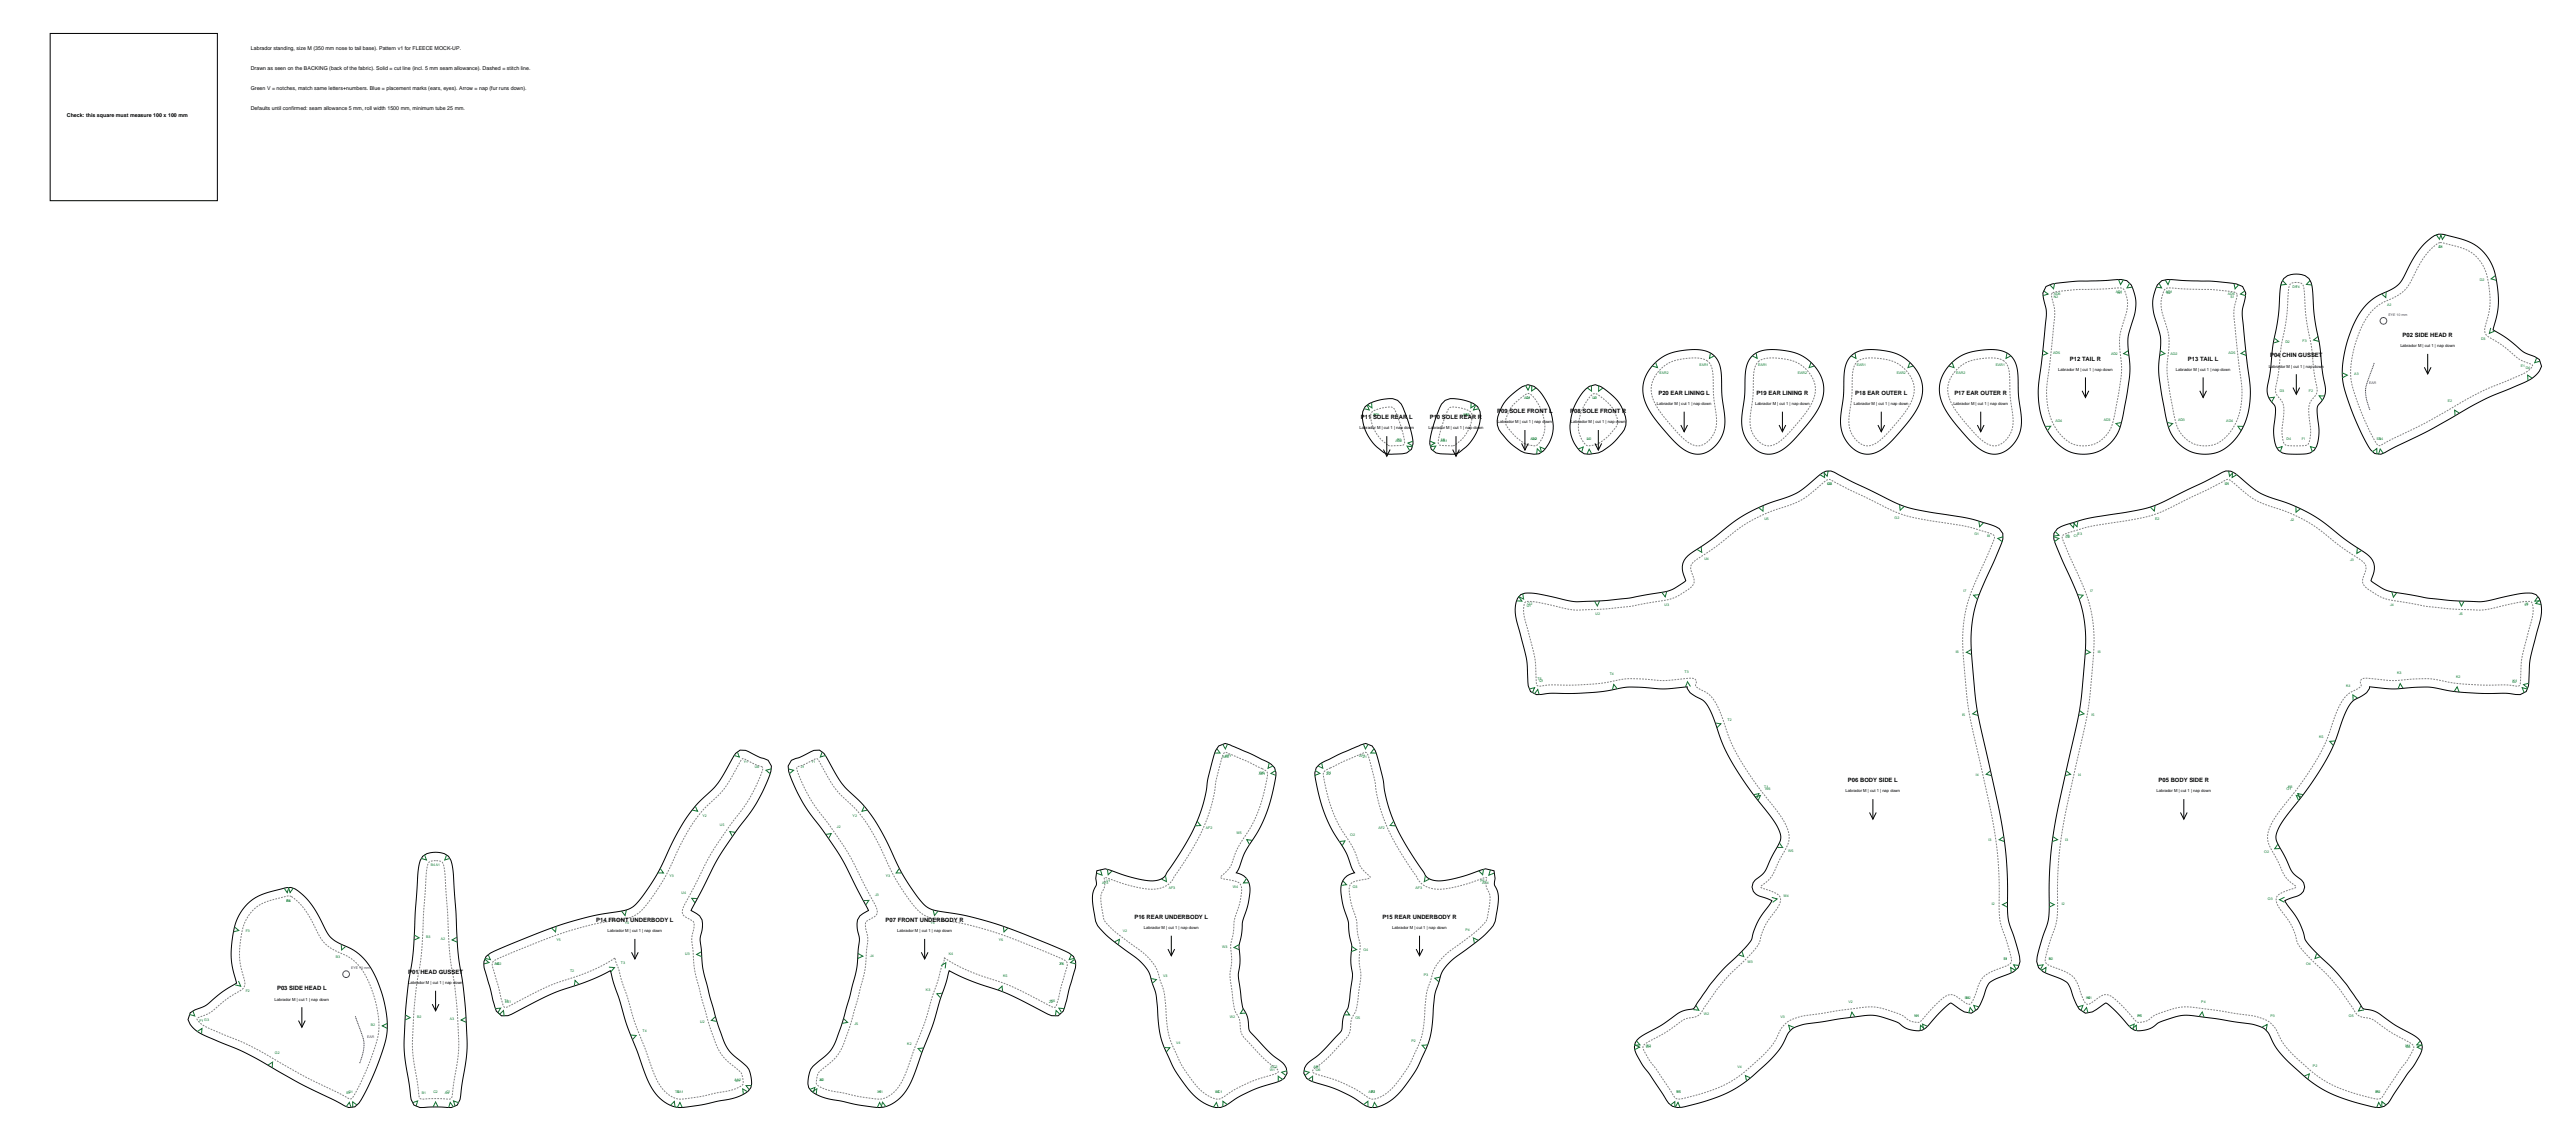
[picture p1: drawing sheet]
<svg xmlns="http://www.w3.org/2000/svg" width="1540mm" height="682mm" viewBox="0 0 1540 682" stroke-linecap="round" stroke-linejoin="round" font-family="sans-serif">
<defs><g id="words">
<g font-size="3.5">
<text x="1437" y="202">P02 SIDE HEAD R</text>
<text x="1238" y="216">P12 TAIL R</text>
<text x="1308" y="216">P13 TAIL L</text>
<text x="1358" y="214">P04 CHIN GUSSET</text>
<text x="992" y="236">P20 EAR LINING L</text>
<text x="1050" y="236">P19 EAR LINING R</text>
<text x="1110" y="236">P18 EAR OUTER L</text>
<text x="1169" y="236">P17 EAR OUTER R</text>
<text x="814" y="251">P11 SOLE REAR L</text>
<text x="855" y="251">P10 SOLE REAR R</text>
<text x="895" y="247">P09 SOLE FRONT L</text>
<text x="939" y="247">P08 SOLE FRONT R</text>
<text x="1105" y="468">P06 BODY SIDE L</text>
<text x="1291" y="468">P05 BODY SIDE R</text>
<text x="357" y="551">P14 FRONT UNDERBODY L</text>
<text x="530" y="551">P07 FRONT UNDERBODY R</text>
<text x="678" y="549">P16 REAR UNDERBODY L</text>
<text x="827" y="549">P15 REAR UNDERBODY R</text>
<text x="244" y="582">P01 HEAD GUSSET</text>
<text x="166" y="592">P03 SIDE HEAD L</text>
</g>
<g font-size="3.2">
<text x="150" y="30">Labrador standing, size M (350 mm nose to tail base). Pattern v1 for FLEECE MOCK-UP.</text>
<text x="150" y="42">Drawn as seen on the BACKING (back of the fabric). Solid = cut line (incl. 5 mm seam allowance). Dashed = stitch line.</text>
<text x="150" y="54">Green V = notches, match same letters+numbers. Blue = placement marks (ears, eyes). Arrow = nap (fur runs down).</text>
<text x="150" y="66">Defaults until confirmed: seam allowance 5 mm, roll width 1500 mm, minimum tube 25 mm.</text>
<text x="40" y="70">Check: this square must measure 100 x 100 mm</text>
</g>
<g font-size="2.5">
<text x="1436" y="208">Labrador M | cut 1 | nap down</text>
<text x="1231" y="222">Labrador M | cut 1 | nap down</text>
<text x="1301" y="222">Labrador M | cut 1 | nap down</text>
<text x="1357" y="220">Labrador M | cut 1 | nap down</text>
<text x="991" y="242">Labrador M | cut 1 | nap down</text>
<text x="1050" y="242">Labrador M | cut 1 | nap down</text>
<text x="1109" y="242">Labrador M | cut 1 | nap down</text>
<text x="1168" y="242">Labrador M | cut 1 | nap down</text>
<text x="813" y="257">Labrador M | cut 1 | nap down</text>
<text x="854" y="257">Labrador M | cut 1 | nap down</text>
<text x="896" y="253">Labrador M | cut 1 | nap down</text>
<text x="940" y="253">Labrador M | cut 1 | nap down</text>
<text x="1104" y="474">Labrador M | cut 1 | nap down</text>
<text x="1290" y="474">Labrador M | cut 1 | nap down</text>
<text x="363" y="557">Labrador M | cut 1 | nap down</text>
<text x="537" y="557">Labrador M | cut 1 | nap down</text>
<text x="684" y="555">Labrador M | cut 1 | nap down</text>
<text x="833" y="555">Labrador M | cut 1 | nap down</text>
<text x="244" y="588">Labrador M | cut 1 | nap down</text>
<text x="164" y="598">Labrador M | cut 1 | nap down</text>
</g>
<g font-size="2.1" fill="#0a7a2f">
<text x="1458" y="148">A1</text>
<text x="1459" y="149">D1</text>
<text x="1483" y="168">D2</text>
<text x="1371" y="172">D1F4</text>
<text x="1228" y="178">N2</text>
<text x="1228" y="177">AD6</text>
<text x="1265" y="175">AD1</text>
<text x="1266" y="176">N1</text>
<text x="1295" y="175">AD1</text>
<text x="1296" y="176">S2</text>
<text x="1332" y="177">AD6</text>
<text x="1334" y="178">S1</text>
<text x="1428" y="183">A2</text>
<text x="1484" y="203">D3</text>
<text x="1367" y="205">D2</text>
<text x="1377" y="204">F3</text>
<text x="1228" y="212">AD5</text>
<text x="1263" y="212">AD2</text>
<text x="1298" y="212">AD2</text>
<text x="1333" y="212">AD5</text>
<text x="1016" y="219">EAR1</text>
<text x="1051" y="219">EAR1</text>
<text x="1111" y="219">EAR1</text>
<text x="1194" y="219">EAR1</text>
<text x="1508" y="220">E1</text>
<text x="1511" y="221">D4</text>
<text x="992" y="224">EAR2</text>
<text x="1075" y="224">EAR2</text>
<text x="1134" y="224">EAR2</text>
<text x="1170" y="224">EAR2</text>
<text x="1408" y="224">A3</text>
<text x="911" y="239">AA1</text>
<text x="913" y="239">Q1</text>
<text x="952" y="239">L2</text>
<text x="953" y="239">X1</text>
<text x="1363" y="234">D3</text>
<text x="1381" y="234">F2</text>
<text x="1464" y="241">E2</text>
<text x="821" y="249">AC1</text>
<text x="822" y="249">R1</text>
<text x="875" y="249">AB2</text>
<text x="876" y="249">M2</text>
<text x="1258" y="252">AD3</text>
<text x="1303" y="252">AD3</text>
<text x="1229" y="252">AD4</text>
<text x="1331" y="252">AD4</text>
<text x="835" y="264">R2</text>
<text x="862" y="264">M1</text>
<text x="915" y="263">AA2</text>
<text x="916" y="263">Q2</text>
<text x="949" y="263">L1</text>
<text x="949" y="263">X2</text>
<text x="1368" y="263">D4</text>
<text x="1377" y="263">F1</text>
<text x="1421" y="263">E3</text>
<text x="1423" y="263">A4</text>
<text x="834" y="264">AC2</text>
<text x="862" y="264">AB1</text>
<text x="1093" y="290">U6</text>
<text x="1093" y="290">G3</text>
<text x="1331" y="290">E1</text>
<text x="1331" y="290">J1</text>
<text x="1055" y="311">U5</text>
<text x="1133" y="310">G2</text>
<text x="1289" y="311">E2</text>
<text x="1370" y="311">J2</text>
<text x="1181" y="320">G1</text>
<text x="1188" y="321">I8</text>
<text x="1235" y="322">C2</text>
<text x="1236" y="321">I8</text>
<text x="1240" y="321">C1</text>
<text x="1243" y="320">E3</text>
<text x="1019" y="335">U4</text>
<text x="1405" y="336">J3</text>
<text x="1174" y="354">I7</text>
<text x="1250" y="354">I7</text>
<text x="913" y="363">U1</text>
<text x="914" y="362">Q2</text>
<text x="996" y="362">U3</text>
<text x="1429" y="362">J4</text>
<text x="1510" y="362">J6</text>
<text x="1510" y="362">L1</text>
<text x="954" y="368">U2</text>
<text x="1471" y="368">J5</text>
<text x="1170" y="390">I6</text>
<text x="1255" y="390">I6</text>
<text x="920" y="407">T5</text>
<text x="921" y="408">Q1</text>
<text x="963" y="404">T4</text>
<text x="1007" y="402">T3</text>
<text x="1434" y="403">K3</text>
<text x="1469" y="405">K2</text>
<text x="1503" y="408">K1</text>
<text x="1403" y="411">K4</text>
<text x="1503" y="408">L2</text>
<text x="1033" y="431">T2</text>
<text x="1174" y="428">I5</text>
<text x="1251" y="428">I5</text>
<text x="1387" y="441">K5</text>
<text x="731" y="453">AE2</text>
<text x="733" y="453">AF1</text>
<text x="813" y="453">AF1</text>
<text x="815" y="453">Z1</text>
<text x="445" y="456">Y1</text>
<text x="451" y="459">U6</text>
<text x="479" y="459">J1</text>
<text x="485" y="456">Y1</text>
<text x="753" y="464">AE1</text>
<text x="753" y="463">W6</text>
<text x="793" y="464">Z2</text>
<text x="793" y="463">O1</text>
<text x="1182" y="464">I4</text>
<text x="1243" y="464">I4</text>
<text x="1055" y="471">T1</text>
<text x="1056" y="472">W6</text>
<text x="1368" y="472">O1</text>
<text x="1369" y="471">K6</text>
<text x="420" y="489">Y2</text>
<text x="510" y="489">Y2</text>
<text x="431" y="494">U5</text>
<text x="501" y="495">J2</text>
<text x="721" y="496">AF2</text>
<text x="824" y="496">AF2</text>
<text x="739" y="499">W5</text>
<text x="808" y="500">O2</text>
<text x="1189" y="503">I3</text>
<text x="1235" y="503">I3</text>
<text x="1069" y="509">W5</text>
<text x="1354" y="510">O2</text>
<text x="258" y="518">B4 A1</text>
<text x="400" y="525">Y3</text>
<text x="530" y="525">Y3</text>
<text x="662" y="527">V1</text>
<text x="885" y="527">P5</text>
<text x="659" y="528">AF4</text>
<text x="699" y="532">AF3</text>
<text x="737" y="531">W4</text>
<text x="809" y="531">O3</text>
<text x="847" y="532">AF3</text>
<text x="886" y="528">AF4</text>
<text x="171" y="539">F4</text>
<text x="171" y="539">B4</text>
<text x="408" y="534">U4</text>
<text x="523" y="536">J3</text>
<text x="1067" y="537">W4</text>
<text x="1356" y="538">O3</text>
<text x="1191" y="541">I2</text>
<text x="1233" y="541">I2</text>
<text x="147" y="557">F3</text>
<text x="374" y="553">Y4</text>
<text x="556" y="553">Y4</text>
<text x="672" y="557">V2</text>
<text x="877" y="556">P4</text>
<text x="255" y="561">B3</text>
<text x="264" y="562">A2</text>
<text x="333" y="562">Y5</text>
<text x="597" y="562">Y5</text>
<text x="731" y="567">W3</text>
<text x="815" y="568">O4</text>
<text x="201" y="573">B3</text>
<text x="410" y="571">U3</text>
<text x="520" y="572">J4</text>
<text x="567" y="571">K4</text>
<text x="1045" y="576">W3</text>
<text x="1198" y="574">S1</text>
<text x="1199" y="574">I1</text>
<text x="1225" y="574">N2</text>
<text x="1226" y="574">I1</text>
<text x="296" y="577">AE2</text>
<text x="296" y="577">Y6</text>
<text x="341" y="581">T2</text>
<text x="371" y="576">T3</text>
<text x="634" y="577">Z1</text>
<text x="634" y="577">Y6</text>
<text x="1379" y="577">O4</text>
<text x="600" y="584">K5</text>
<text x="696" y="584">V3</text>
<text x="851" y="584">P3</text>
<text x="147" y="593">F2</text>
<text x="554" y="592">K3</text>
<text x="302" y="599">T1</text>
<text x="302" y="600">AE1</text>
<text x="627" y="600">Z2</text>
<text x="628" y="599">K6</text>
<text x="1106" y="600">V2</text>
<text x="1175" y="597">S2</text>
<text x="1176" y="597">H2</text>
<text x="1248" y="597">H2</text>
<text x="1248" y="597">N1</text>
<text x="1317" y="600">P4</text>
<text x="119" y="611">F1</text>
<text x="122" y="610">G3</text>
<text x="250" y="609">B2</text>
<text x="269" y="610">A3</text>
<text x="419" y="612">U2</text>
<text x="736" y="609">W2</text>
<text x="811" y="609">O5</text>
<text x="1019" y="607">W2</text>
<text x="1065" y="609">V3</text>
<text x="1145" y="608">H1</text>
<text x="1145" y="608">V1</text>
<text x="1278" y="608">P5</text>
<text x="1278" y="608">H1</text>
<text x="1358" y="608">P3</text>
<text x="1405" y="608">O5</text>
<text x="222" y="613">B2</text>
<text x="384" y="617">T4</text>
<text x="511" y="613">J5</text>
<text x="844" y="623">P2</text>
<text x="543" y="625">K2</text>
<text x="703" y="624">V4</text>
<text x="984" y="627">W1</text>
<text x="985" y="626">R2</text>
<text x="1439" y="626">M1</text>
<text x="1439" y="627">O6</text>
<text x="164" y="630">G2</text>
<text x="760" y="640">W1</text>
<text x="760" y="639">AC2</text>
<text x="785" y="639">AB1</text>
<text x="787" y="640">O6</text>
<text x="1039" y="639">V4</text>
<text x="1383" y="638">P2</text>
<text x="439" y="646">AA2</text>
<text x="440" y="647">U1</text>
<text x="490" y="646">J6</text>
<text x="490" y="646">X2</text>
<text x="207" y="654">B1</text>
<text x="208" y="654">G1</text>
<text x="259" y="653">C2</text>
<text x="267" y="654">C1</text>
<text x="404" y="653">T5</text>
<text x="405" y="654">AA1</text>
<text x="525" y="654">X1</text>
<text x="526" y="654">K1</text>
<text x="727" y="654">V5</text>
<text x="727" y="654">AC1</text>
<text x="818" y="654">AB2</text>
<text x="820" y="654">P1</text>
<text x="1003" y="654">R1</text>
<text x="1003" y="654">V5</text>
<text x="1421" y="654">M2</text>
<text x="1421" y="654">P1</text>
<text x="252" y="654">B1</text>
<text x="266" y="654">A4</text>
</g>
<g font-size="2.1" fill="#00f">
<text x="1428" y="189">EYE 10 mm</text>
<text x="1417" y="230">EAR</text>
<text x="210" y="579">EYE 10 mm</text>
<text x="220" y="620">EAR</text>
</g>
</g></defs>
<g fill="none" stroke="#000" stroke-width=".6">
<path d="M30 20h100v100h-100zM1450 146l1-1a12 12 0 0 1 15-4 30 30 0 0 1 23 15 55 55 0 0 1 2 41 113 113 0 0 1 19 14l6 2 3 2 1 4a17 17 0 0 1-9 9l-25 11-33 18-24 12a8 8 0 0 1-13-3l-7-14a92 92 0 0 1-8-29 68 68 0 0 1 14-41 57 57 0 0 1 17-10h1a41 41 0 0 0 9-16l4-5zM1224 171l3-1 12-2 27-1a9 9 0 0 1 10 8 31 31 0 0 1-2 21 45 45 0 0 0 0 21 148 148 0 0 1-8 42 23 23 0 0 1-40 1 53 53 0 0 1-5-41l1-16a75 75 0 0 0 1-20v-2a11 11 0 0 1 1-10zM1290 170l3-2 3-1 30 1 12 2 3 1a11 11 0 0 1 1 10v1a51 51 0 0 0 0 19l1 12a100 100 0 0 1 2 32 31 31 0 0 1-22 26 23 23 0 0 1-27-20l-2-9a86 86 0 0 1-2-37v-4l-1-5a31 31 0 0 1-2-23zM1366 167a12 12 0 0 1 15 0 34 34 0 0 1 3 15v8l3 17 3 20a14 14 0 0 1-4 16v4a48 48 0 0 1-1 20 10 10 0 0 1-10 5h-4a9 9 0 0 1-11-10v-6a23 23 0 0 0 0-14 13 13 0 0 1-3-15l2-20 3-17 1-10a31 31 0 0 1 3-13zM990 217a34 34 0 0 1 33-6 19 19 0 0 1 7 17l1 14a25 25 0 0 1-6 26 14 14 0 0 1-21-2l-13-14a27 27 0 0 1-7-27l2-4zM1048 213a26 26 0 0 1 21-3 24 24 0 0 1 21 27 63 63 0 0 1-16 25 22 22 0 0 1-18 9 21 21 0 0 1-14-25l2-14a30 30 0 0 1 3-19zM1107 213a26 26 0 0 1 21-3 24 24 0 0 1 21 27 63 63 0 0 1-16 25 22 22 0 0 1-18 9 21 21 0 0 1-14-25l2-14a30 30 0 0 1 3-19zM1167 217a34 34 0 0 1 34-6 19 19 0 0 1 6 17l1 14a25 25 0 0 1-6 26 14 14 0 0 1-21-2l-13-14a27 27 0 0 1-7-27l3-4zM1450 220l2 4 2-4M1452 212v12M864 239a20 20 0 0 1 13 1 9 9 0 0 1 8 12 27 27 0 0 1-15 20l-5-1a8 8 0 0 1-8-2 8 8 0 0 1-2-7l3-9 3-9 1-2z"/>
<path d="M902 238l7-6a9 9 0 0 1 13 4 30 30 0 0 1 5 27 10 10 0 0 1-13 8 30 30 0 0 1-16-12 14 14 0 0 1 0-16zM948 233a7 7 0 0 1 11-1 25 25 0 0 1 13 22 30 30 0 0 1-18 17 10 10 0 0 1-13-8 30 30 0 0 1 6-29zM1245 234l2 4 2-4M1247 226v12M1316 234l2 4 2-4M1318 226v12M1371 232l2 4 2-4M1373 224v12M816 243a26 26 0 0 1 17-5 10 10 0 0 1 7 8l4 14a14 14 0 0 1 0 9 11 11 0 0 1-9 2 12 12 0 0 1-12-4 26 26 0 0 1-8-21zM912 257v12M956 257v12M1005 254l2 4 2-4"/>
<path d="M1007 246v12M1064 254l2 4 2-4M1066 246v12M1123 254l2 4 2-4M1125 246v12M1183 254l2 4 2-4M1185 246v12M827 269l2 4 2-4M829 261v12M869 269l2 4 2-4M871 261v12M910 265l2 4 2-4"/>
<path d="M954 265l2 4 2-4M1230 316l5-2 13-4 22-3a88 88 0 0 0 36-13l21-10a8 8 0 0 1 12 1 51 51 0 0 0 28 15 108 108 0 0 1 36 23l8 5a14 14 0 0 1 9 12l-2 7a29 29 0 0 0 20 8l14 3 22 1a56 56 0 0 0 26-3l10-1a8 8 0 0 1 10 9l-1 7-2 8a87 87 0 0 0-5 31 7 7 0 0 1-9 5l-22-1a163 163 0 0 1-29-3h-8a84 84 0 0 1-27 0 12 12 0 0 1-7 6 17 17 0 0 0-9 12l-1 5a146 146 0 0 1-29 49 37 37 0 0 0-10 18 42 42 0 0 0 6 13 19 19 0 0 0 10 12 6 6 0 0 1-5 10l-6 3 1 1a50 50 0 0 1 12 22l4 5 16 17 5 5 9 14a27 27 0 0 1 16 7l12 7a17 17 0 0 1 7 7 13 13 0 0 1-3 10l-14 21a10 10 0 0 1-14 6 84 84 0 0 1-48-26 49 49 0 0 1-13-18 21 21 0 0 0-15-5l-17-3a63 63 0 0 0-23-1l-3 1a26 26 0 0 0-12 6l-3 1a10 10 0 0 1-12-5l-11-11h-1l-2 1a18 18 0 0 1-10 5 16 16 0 0 1-7-11l-1-2a10 10 0 0 0-9-9l-3-1a10 10 0 0 1-9-8l1-5 3-10a46 46 0 0 0 3-26l1-18 2-16 3-18 13-57 1-12 2-28v-12l-3-12-16-39v-3zM909 356a30 30 0 0 1 16 0l5 1a84 84 0 0 0 35 2l10-1 9-2a42 42 0 0 0 20-6l4-3a12 12 0 0 1 6-18l14-10a103 103 0 0 1 43-22 67 67 0 0 0 19-14 10 10 0 0 1 10 1l24 12a96 96 0 0 0 42 12l13 2 12 4a8 8 0 0 1 6 12l-12 26-3 9-2 11-1 12 2 29 2 12 12 57 3 18 2 16 1 17a52 52 0 0 0 2 23l4 13a10 10 0 0 1-7 14l-4 1a12 12 0 0 0-10 11l-3 8-4 3-4-1-8-5-6 4-7 8a10 10 0 0 1-12 4l-3-1a39 39 0 0 0-33-7l-16 3a39 39 0 0 0-18 4l-2 2a61 61 0 0 1-21 25 86 86 0 0 1-46 20 10 10 0 0 1-8-7l-15-23a9 9 0 0 1 5-14 112 112 0 0 0 20-13l8-2 10-15 10-11a76 76 0 0 0 15-16 48 48 0 0 1 11-21l1-1-5-2a9 9 0 0 1-7-7 10 10 0 0 1 5-6l3-4 4-8a26 26 0 0 0 5-12 54 54 0 0 0-14-21l-13-19a124 124 0 0 1-14-33 17 17 0 0 0-11-11 7 7 0 0 1-4-5 95 95 0 0 1-30 0 77 77 0 0 0-21 2l-14 2h-20a8 8 0 0 1-8-1 8 8 0 0 1-2-8 116 116 0 0 0-7-35l-1-9 2-4zM473 455l5-2 7-4a6 6 0 0 1 9 4l7 12a52 52 0 0 0 13 14 135 135 0 0 1 24 40l9 14a21 21 0 0 0 13 11l2 1a265 265 0 0 1 73 23 12 12 0 0 1 8 7v4l-6 23-1 3-3 2h-4l-2-1-24-12-23-8-12-6-10 32-6 16a130 130 0 0 1-10 24 20 20 0 0 1-23 9l-17-3a32 32 0 0 1-17-6 10 10 0 0 1-1-9 17 17 0 0 1 8-10 29 29 0 0 0 10-17l8-28a86 86 0 0 0 4-24v-4a21 21 0 0 1-1-10 15 15 0 0 1 6-6l-16-31-15-21a92 92 0 0 1-16-31l-1-3zM729 446a8 8 0 0 1 8 0l19 9a9 9 0 0 1 6 12 93 93 0 0 1-17 42l-6 13a10 10 0 0 1 8 14l-1 6-3 9-1 8a23 23 0 0 0 0 14v3a61 61 0 0 0 0 21l1 5a23 23 0 0 1 4 14l3 3a89 89 0 0 0 17 17 6 6 0 0 1 3 6 6 6 0 0 1-6 5 87 87 0 0 0-31 14 15 15 0 0 1-15-3 76 76 0 0 1-26-58 48 48 0 0 0-4-15 28 28 0 0 0-14-16l-9-7a35 35 0 0 1-10-11l-1-7a24 24 0 0 1 2-16l-1-3 1-4 5-2 18 6a21 21 0 0 0 16 0l2-2 7-10a103 103 0 0 0 19-49l3-13zM789 457l13-7 15-5 4 1 1 3 5 17a113 113 0 0 0 24 54 10 10 0 0 0 12 7l12-3 13-5 6 2v4v4a20 20 0 0 1 1 15 24 24 0 0 1-12 19l-4 4a46 46 0 0 0-17 14l-1 6a59 59 0 0 0-4 24 79 79 0 0 1-16 37 31 31 0 0 1-19 14 19 19 0 0 1-11-5 98 98 0 0 0-27-11l-3-1-1-3a12 12 0 0 1 6-10l6-5 10-11a25 25 0 0 1 4-14l2-10a37 37 0 0 0 0-18v-2a20 20 0 0 0-1-13l-1-9a42 42 0 0 1-4-22 9 9 0 0 1 8-6l-1-2a80 80 0 0 0-12-24 96 96 0 0 1-11-34l1-3zM1120 478v12M1306 478v12M1118 486l2 4 2-4M1304 486l2 4 2-4M253 512a13 13 0 0 1 15 0 30 30 0 0 1 3 15l3 41 3 23 2 19a121 121 0 0 1-3 41l-1 6a7 7 0 0 1-9 5h-10a14 14 0 0 1-8-1l-2-4-1-10a156 156 0 0 1-2-52l4-27 3-43a28 28 0 0 1 3-13zM148 541a43 43 0 0 1 22-10 11 11 0 0 1 12 5 96 96 0 0 1 15 23l2 3 3 2a38 38 0 0 1 25 27 54 54 0 0 1-1 44l-6 15a39 39 0 0 1-8 12 11 11 0 0 1-9-2l-23-12-32-18-20-8a32 32 0 0 1-14-10l-2-2 2-4 2-2a29 29 0 0 0 15-9l10-7a54 54 0 0 1 3-42z"/>
<path d="M701 559v12M849 559v12M291 572l2-2 10-4 34-14a257 257 0 0 1 39-8 37 37 0 0 0 13-14 249 249 0 0 0 16-31 90 90 0 0 1 23-29l4-5 6-12a7 7 0 0 1 11-3l10 5 2 3v3a108 108 0 0 1-21 37l-12 18-14 27-1 1 1 1a9 9 0 0 1 6 11l-1 5 1 10a150 150 0 0 0 7 32l3 12a32 32 0 0 0 11 18 15 15 0 0 1 8 13 7 7 0 0 1-5 8 64 64 0 0 1-17 5l-11 2a24 24 0 0 1-17-1 40 40 0 0 1-15-24l-9-24-10-32-13 6-22 8-24 12-2 1h-4l-3-2-7-26-1-4zM378 569l2 4 2-4M380 561v12M551 569l2 4 2-4M553 561v12M699 567l2 4 2-4M847 567l2 4 2-4M261 592v12M179 610l2 4 2-4M181 602v12"/>
<path d="M259 600l2 4 2-4"/>
</g>
<g fill="none" stroke="#808080" stroke-width=".6" stroke-dasharray="1.1 .7" stroke-linecap="butt">
<path d="M1453 149h1a7 7 0 0 1 10-3h2a26 26 0 0 1 23 27 49 49 0 0 1-3 24 6 6 0 0 0 5 6l7 4a41 41 0 0 0 16 11l1 1a33 33 0 0 1-16 9l-16 7-33 18-25 13a2.1 2.1 0 0 1-3 0l-8-16a78 78 0 0 1-8-29 62 62 0 0 1 14-36 34 34 0 0 1 11-7 25 25 0 0 0 14-16l4-7zM1227 175a225 225 0 0 1 35-3h2a5 5 0 0 1 7 2 24 24 0 0 1-1 19 53 53 0 0 0-1 26l-1 7-3 20a22 22 0 0 1-11 19 18 18 0 0 1-24-8 49 49 0 0 1-4-37l1-17a78 78 0 0 0 1-21l-1-5zM1294 173a8 8 0 0 1 8-1l12 1a101 101 0 0 1 24 2v1a43 43 0 0 0-1 23l1 14a95 95 0 0 1 2 31 27 27 0 0 1-17 22 18 18 0 0 1-23-16l-1-9a82 82 0 0 1-2-36 81 81 0 0 0-4-20v-6zM1370 170a6 6 0 0 1 7 1l2 19 3 16 3 23a8 8 0 0 1-3 10 25 25 0 0 0 0 16v3a12 12 0 0 1-2 8l-8 1a8 8 0 0 1-6-2 50 50 0 0 1 0-19 12 12 0 0 0-5-10 24 24 0 0 1 2-13l1-15 4-18 1-17zM1052 216a24 24 0 0 1 18-1 18 18 0 0 1 13 27l-4 6-7 9a23 23 0 0 1-15 10 16 16 0 0 1-10-20l2-16a22 22 0 0 1 3-15zM1111 216a24 24 0 0 1 18-1 18 18 0 0 1 13 27l-4 6-7 9a23 23 0 0 1-15 10 16 16 0 0 1-10-20l2-16a22 22 0 0 1 3-15zM952 236a3 3 0 0 1 4 1 21 21 0 0 1 11 16l-2 4a25 25 0 0 1-12 9h-1a5 5 0 0 1-6-3 23 23 0 0 1 4-24zM993 221a29 29 0 0 1 28-6 16 16 0 0 1 4 14l1 15a20 20 0 0 1-4 20 9 9 0 0 1-14-1l-6-6-8-9a20 20 0 0 1-5-22zM1171 221a29 29 0 0 1 27-6 16 16 0 0 1 4 14l1 15a20 20 0 0 1-4 20 9 9 0 0 1-14-1l-6-6-8-9a20 20 0 0 1-4-22zM820 246a19 19 0 0 1 13-2 53 53 0 0 1 7 22 12 12 0 0 1-16-6 17 17 0 0 1-4-14zM867 244a19 19 0 0 1 13 2 18 18 0 0 1-6 17 9 9 0 0 1-8 3h-3a2.5 2.5 0 0 1-3-1 2.5 2.5 0 0 1 0-3l4-11 2-5zM905 242l5-4a4 4 0 0 1 6-2 25 25 0 0 1 7 25l-2 3a4 4 0 0 1-6 2 26 26 0 0 1-15-13 19 19 0 0 1 5-11z"/>
<path d="M1234 320l15-5 21-3a92 92 0 0 0 38-14l21-10a4 4 0 0 1 7 1 58 58 0 0 0 30 16 104 104 0 0 1 34 22l8 6a9 9 0 0 1 7 7v2a7 7 0 0 0 0 9 36 36 0 0 0 24 9l13 3 21 1a61 61 0 0 0 28-3l10-1a3 3 0 0 1 4 3 86 86 0 0 1-5 21 76 76 0 0 0-3 25 2.3 2.3 0 0 1-3 1h-6l-17-1a143 143 0 0 1-28-3h-10a91 91 0 0 1-28-1 2.8 2.8 0 0 0-3 2 2.8 2.8 0 0 0 0 3l-1 1a23 23 0 0 0-14 17l-2 4a141 141 0 0 1-28 48 40 40 0 0 0-11 21 42 42 0 0 0 7 15 25 25 0 0 0 10 14l-1 1-6 2a5 5 0 0 0-5 4 5 5 0 0 0 2 5 47 47 0 0 1 11 22 166 166 0 0 0 20 21l6 7 6 10a10 10 0 0 0 11 7l4 2a107 107 0 0 0 21 13 3 3 0 0 1 1 5l-4 6-13 19a4 4 0 0 1-6 3 79 79 0 0 1-41-19l-2-2a49 49 0 0 1-16-21 24 24 0 0 0-20-8l-19-3a45 45 0 0 0-27 1 29 29 0 0 0-11 6h-2a5 5 0 0 1-6-2l-5-5a23 23 0 0 0-11-9 24 24 0 0 0-10 5 3 3 0 0 1-4-3l-2-3a17 17 0 0 0-14-15l-4-1a4 4 0 0 1-2-7l2-9a50 50 0 0 0 4-28l1-18 2-15 3-18 13-57 1-12 2-30v-12l-3-12-3-9-12-28-1-2zM912 360a109 109 0 0 1 27 4l4 1 19-1 14-2 10-2a41 41 0 0 0 21-6l2-1a6 6 0 0 0 3-10 6 6 0 0 1 4-9l16-12a99 99 0 0 1 40-21 69 69 0 0 0 20-14 5 5 0 0 1 6 2l23 11a101 101 0 0 0 44 13l14 3 11 3 3 2-1 3-11 26-4 9-2 12-1 13 2 30 2 12 12 57 3 18 2 15 1 18a54 54 0 0 0 4 30l3 7a4 4 0 0 1-3 7l-7 2a16 16 0 0 0-11 14l-1 3a3 3 0 0 1-2 3 3 3 0 0 1-4-1l-3-2a8 8 0 0 0-12 2l-11 11a6 6 0 0 1-6 1l-1-1a44 44 0 0 0-36-7l-17 3a41 41 0 0 0-21 6l-3 4a56 56 0 0 1-19 23 81 81 0 0 1-42 18 10 10 0 0 1-5-6l-12-16-4-6a4 4 0 0 1 3-6 133 133 0 0 0 22-14h2a10 10 0 0 0 10-7l7-11 9-10a95 95 0 0 0 16-17 43 43 0 0 1 11-21 5 5 0 0 0-2-9l-5-2a2 2 0 0 1-3-2 22 22 0 0 0 10-14l1-2a23 23 0 0 0 6-16 80 80 0 0 0-16-25l-13-18a126 126 0 0 1-12-30 22 22 0 0 0-14-14 2.4 2.4 0 0 1 0-3 4 4 0 0 0-6-2 94 94 0 0 1-30 0 121 121 0 0 0-24 3l-13 1h-16h-6h-1v-3a121 121 0 0 0-7-37l-1-6zM477 459l12-5 7 13a56 56 0 0 0 15 16 125 125 0 0 1 21 36l10 17a26 26 0 0 0 18 14h2a256 256 0 0 1 69 22l4 1a5 5 0 0 1 2 8l-5 18a2.3 2.3 0 0 1-1 3 2.3 2.3 0 0 1-2 0l-25-13-27-10-12-6v2l-12 36-6 16a95 95 0 0 1-10 24 15 15 0 0 1-18 5l-20-3a21 21 0 0 1-11-5v-2a9 9 0 0 1 6-8 35 35 0 0 0 13-22l8-26a103 103 0 0 0 4-32 10 10 0 0 1-1-7l2-1a7 7 0 0 0 5-5l-2-4-15-30-16-23a82 82 0 0 1-16-29zM732 450h2l20 9a5 5 0 0 1 4 7 89 89 0 0 1-17 40l-2 5a25 25 0 0 1-9 14l6 1a6 6 0 0 1 7 5 55 55 0 0 1-5 19l-1 10a43 43 0 0 0 0 16 53 53 0 0 0 0 20 24 24 0 0 0 4 13l1 4a13 13 0 0 0 6 11 83 83 0 0 0 16 16v1l-3 2a86 86 0 0 0-30 14 13 13 0 0 1-13-5 77 77 0 0 1-20-39l-1-8a70 70 0 0 0-7-29 124 124 0 0 0-23-19l-2-2a12 12 0 0 1-6-10v-3a16 16 0 0 1 2-12l-1-5h1l14 4a30 30 0 0 0 22 1 26 26 0 0 0 8-10l3-4a109 109 0 0 0 20-52l3-11zM792 461l11-5 14-6a14 14 0 0 1 3 9l2 7a119 119 0 0 0 25 58 13 13 0 0 0 15 8l10-2 17-5a13 13 0 0 0 2 10v7a17 17 0 0 1-5 12l-9 8a57 57 0 0 0-19 16l-2 6a61 61 0 0 0-4 26 74 74 0 0 1-16 37 22 22 0 0 1-16 10l-2-1a91 91 0 0 0-32-14l-1-1v-1a106 106 0 0 0 22-22l2-9a36 36 0 0 0 4-18 35 35 0 0 0 0-17v-2a26 26 0 0 0-1-15l-1-7a51 51 0 0 1-4-20 6 6 0 0 1 7-4h3a1.5 1.5 0 0 0 2 0 1.5 1.5 0 0 0 0-2 20 20 0 0 1-8-13l-2-5-5-7a79 79 0 0 1-12-37zM256 516a7 7 0 0 1 9 0l1 7 3 46 3 21 2 20a113 113 0 0 1-3 39v4a3 3 0 0 1-3 4h-13a2.9 2.9 0 0 1-5-3l-1-8a151 151 0 0 1-1-51l4-25 2-34a90 90 0 0 1 2-20zM151 544a43 43 0 0 1 22-8 43 43 0 0 1 17 22 25 25 0 0 0 16 13 37 37 0 0 1 17 24 48 48 0 0 1-1 39l-2 4a90 90 0 0 1-10 19h-2l-26-13-33-19-19-8a26 26 0 0 1-12-8 36 36 0 0 0 16-10l8-6a6 6 0 0 0 4-9 48 48 0 0 1 3-37zM295 575l14-7 30-11a225 225 0 0 1 37-8 33 33 0 0 0 16-15 196 196 0 0 0 16-31 85 85 0 0 1 23-29l4-6 9-14 12 5a25 25 0 0 1-4 11 159 159 0 0 1-18 27l-10 15-14 28a7 7 0 0 0-1 8l2 1a5 5 0 0 1 4 5 27 27 0 0 0 0 16 141 141 0 0 0 7 34l3 12a37 37 0 0 0 17 24l1 2 1 3a4 4 0 0 1-3 6l-9 2a123 123 0 0 1-27 4 23 23 0 0 1-15-17l-11-29-11-36v-2l-12 6-27 10-24 12a2.4 2.4 0 0 1-2 1 2.4 2.4 0 0 1-2-1l-7-23z"/>
</g>
<g fill="none" stroke="#0a7a2f" stroke-width=".6">
<path d="M1460 140l1 3 2-3M1460 140l-1 3-2-3M1222 174l3 2-3 1M1229 169l-1 4-2-3M1267 167l1 3 2-3M1274 169l-2 3h3M1291 169l2 3h-4M1298 167l-1 3-2-3M1336 169l1 4 2-3M1343 174l-3 2 3 1M1365 168l2 2h-3M1382 168l-3 2h4"/>
<path d="M1427 175v3l-3-2M1492 165l-2 2 3 1M1490 196l-1 3 3-1M990 217l1 3-3-1M1023 211l-1 3 3-1M1050 211l1 3-3-1M1083 217l-1 3 3-1M1109 211l1 3-3-1M1142 217l-1 3 3-1M1167 217l2 3-4-1M1200 211v3l3-1M1222 210l3 1-4 2"/>
<path d="M1273 210l-3 1 3 2M1292 210l3 1-3 2M1343 210l-3 1 3 2M1360 202l3 2-3 1M1386 201l-2 2 3 1M1517 214l-1 3 3-1M915 230l-1 3-2-3M916 230v4l3-2M952 230v4l-3-2M956 231v3l3-2M1357 238h3l-1 2M1390 237h-3l2 2"/>
<path d="M1401 223l3 1-3 2M1514 226l-2-2v4M820 241v3l-2-2 1 3-3-1M880 241v3l2-2M883 242l-2 3 4-1M1223 255h3l-1 3M1269 253h-4l3 3M1296 253h3l-2 3M1342 255h-4l2 3M1471 247l-3-2v4M845 267h-4l2 3M845 264l-3 1 3 2"/>
<path d="M855 264l3 1-3 2M855 267h4l-2 3M922 271l-3-3v4M924 269l-3-2 1 4M944 269l3-2-1 4M952 272l-2-3-1 3M1362 268l3-1-1 3M1385 268l-3-1 1 3M1419 270l2-2v4M1425 271l-1-3-2 4M1091 282v3l-3-1M1093 281v4l-3-3"/>
<path d="M1333 281v4l3-3M1335 282v3l3-1M1055 302l-1 4-2-3M1136 302v3l3-2M1183 312l1 3 2-2M1229 318l2 2-3 1M1241 312l-1 4-2-3M1243 312l-1 3-2-2M1289 302l-1 4-2-3M1373 303v3l3-2M1017 327l1 3-3-2M1198 321l-3 1 3 2"/>
<path d="M1228 321l3 1-2 2M1410 328v3l2-2M911 355v3l-3-1 2 2h-3M957 359l-2 3-1-3M997 354l-1 3-2-3M1184 356h-4l3 2M1242 356h4l-2 2M1430 354l1 3 2-3M1471 359l1 3 2-3M1518 357l-2 2h3M1519 359l-2 2h3M1179 388l-3 2 3 1"/>
<path d="M1247 388l3 2-3 1M915 412l3-1-2 3M918 415l2-3 1 3M967 412l-2-3-1 3M1011 410l-2-2-1 3M1410 417l-3-1v3M1437 412l-2-3-1 3M1468 413l2-2 1 3M1512 412l-4-1 2 3M1512 409h-3l3 2M1026 432l3 1-2 2M1182 425l-2 2 3 1"/>
<path d="M1244 425l2 2-3 1M441 449l1 4-3-1M461 460l-3 1 3 2M471 460l4 1-3 2M492 449l-1 4 3-1M728 448l2 2h-4M734 445l-1 3-2-3M759 456l-1 3 3-1M790 456l1 3-3-1M815 445l2 3 1-3M822 448l-2 2h3M1397 443h-4l3 3"/>
<path d="M763 461l-3 1 3 2M787 461l2 1-3 2M1049 475h3l-1 3M1050 476h3l-2 3M1190 461l-2 2 3 1M1236 461l2 2-3 1M1377 476h-4l2 3M1377 475h-3l2 3M416 482l1 3-3-1M440 498l-4-1 2 3M494 499l3-1-1 3M517 482l-1 3 3-1"/>
<path d="M716 491l2 3h-3M834 491l-3 3h4M254 511l1 3-3-1M267 511l-1 3 3-1M395 519l2 3h-4M538 519l-2 3h3M662 520l1 3 2-2M749 502h-3l1 3M801 503h3l-1 3M887 520v3l-3-2M1064 504l2 3h-3M1198 500l-2 2 3 1"/>
<path d="M1228 500l3 2-4 1M1362 505l-2 2h4M172 530l1 4 2-3M173 531l-1 3-2-3M417 537h-3l2 3M516 538h4l-2 3M658 520l1 3-3-1M697 524l1 3-3-1M746 525l-2 3h3M803 527l2 2h-3M852 524v3l3-1M891 520l-1 3 4-1"/>
<path d="M1060 537l3 1-3 2M1201 539l-3 2 3 1M1226 539l3 2-3 1M1366 536l-3 2 3 1M140 554l3 2-3 1M248 559l3 2-3 1M333 554l-1 3-2-2M375 544l-1 3-2-2M558 544l1 3 2-2M600 554v3l3-2M204 565v3l3-2M273 560l-3 2 3 1"/>
<path d="M290 573l2 3h-3M292 571l1 3-3-1M364 578l4 1-3 2M420 569l-3 2 3 1M513 570l3 2-3 1M563 577l3-1-1 3M641 571l-2 3 4-1M643 573l-3 3h4M666 563l3-1v3M741 565l-3 2 3 1M809 566l2 2-3 1M884 562l-3-1 1 3"/>
<path d="M1042 569l1 3-3-1M1208 577h-4l2 3M1219 577h3l-2 3M1386 570l-2 3 4-1M143 587l1 3-3-1M346 589l-2-3-1 4M564 594h-4l3 3M597 592l2-2 1 3M688 585l4 1-3 2M861 584l-3 1 3 2M1205 580l-2-1v3M1221 580l3-1-1 3"/>
<path d="M115 604l1 3h-3M118 617l3-2v3M232 612l-3 1 3 2M242 607l3 2-3 1M279 608l-3 2 3 1M296 603h3l-1 3M299 607l2-3 1 4M377 619h3l-2 3M428 608l-3 2 4 1M504 609l3 2-3 1M634 607l-2-3-1 4M637 603h-4l2 3"/>
<path d="M744 603l-2 3h3M805 604l2 3h-3M1014 601l2 3h-3M1073 614l-3-1 1 3M1109 608l-1-3-2 3M1151 615l-2-2-1 3M1153 614l-3-2 1 4M1180 605l-2-3-1 4M1184 602l-4-1 2 3M1242 602l4-1-1 3M1246 605l2-3 1 4M1273 614l3-2v4"/>
<path d="M1275 615l3-2v3M1315 608l2-3 1 3M1353 614l3-1-1 3M1412 601l-1 4 3-1M160 637l3-2v3M552 627h-3l2 2M696 626h4l-3 3M854 625h-3l2 3M978 625l3 1-3 2M979 622l2 3h-4M1448 622l-3 3h4M1449 625l-3 1 3 2"/>
<path d="M247 659l3-1-1 3M274 659l-3-1 1 3M447 653l-3-2 1 3M450 649h-4l2 3M484 651l3-1-1 3M486 653l3-2-1 3M767 645l-3-2v4M770 640l-3 1 2 2M780 640l3 1-3 2M782 645l3-2v4M1047 645l-3-2 1 3M1378 643l3-1-1 3"/>
<path d="M207 662l2-3 1 3M214 661l-3-2v3M259 662l2-3 1 3M271 662l-2-3-1 3M401 661l2-2 1 3M405 662l2-3 1 3M528 662l-2-3-1 3M530 662l-2-3-1 3M726 662l1-3 2 3M734 661l-3-3v4M815 661l3-3v4M824 662l-2-3-1 3"/>
<path d="M999 661l3-2v3M1002 662l2-3 1 3M1427 661l-2-2-1 3-1-3-2 3"/>
</g>
<path d="M1420 217l-1 4a27 27 0 0 0-4 18l2 6M213 608l1 4a27 27 0 0 1 3 18l-2 6" fill="none" stroke="#00f" stroke-width=".6" stroke-dasharray=".7 .4" stroke-linecap="butt"/>
<g fill="none" stroke="#00f" stroke-width=".6">
<circle cx="1425" cy="192" r="2"/>
<circle cx="207" cy="582" r="2"/>
</g>
<use href="#words"/>
</svg>
